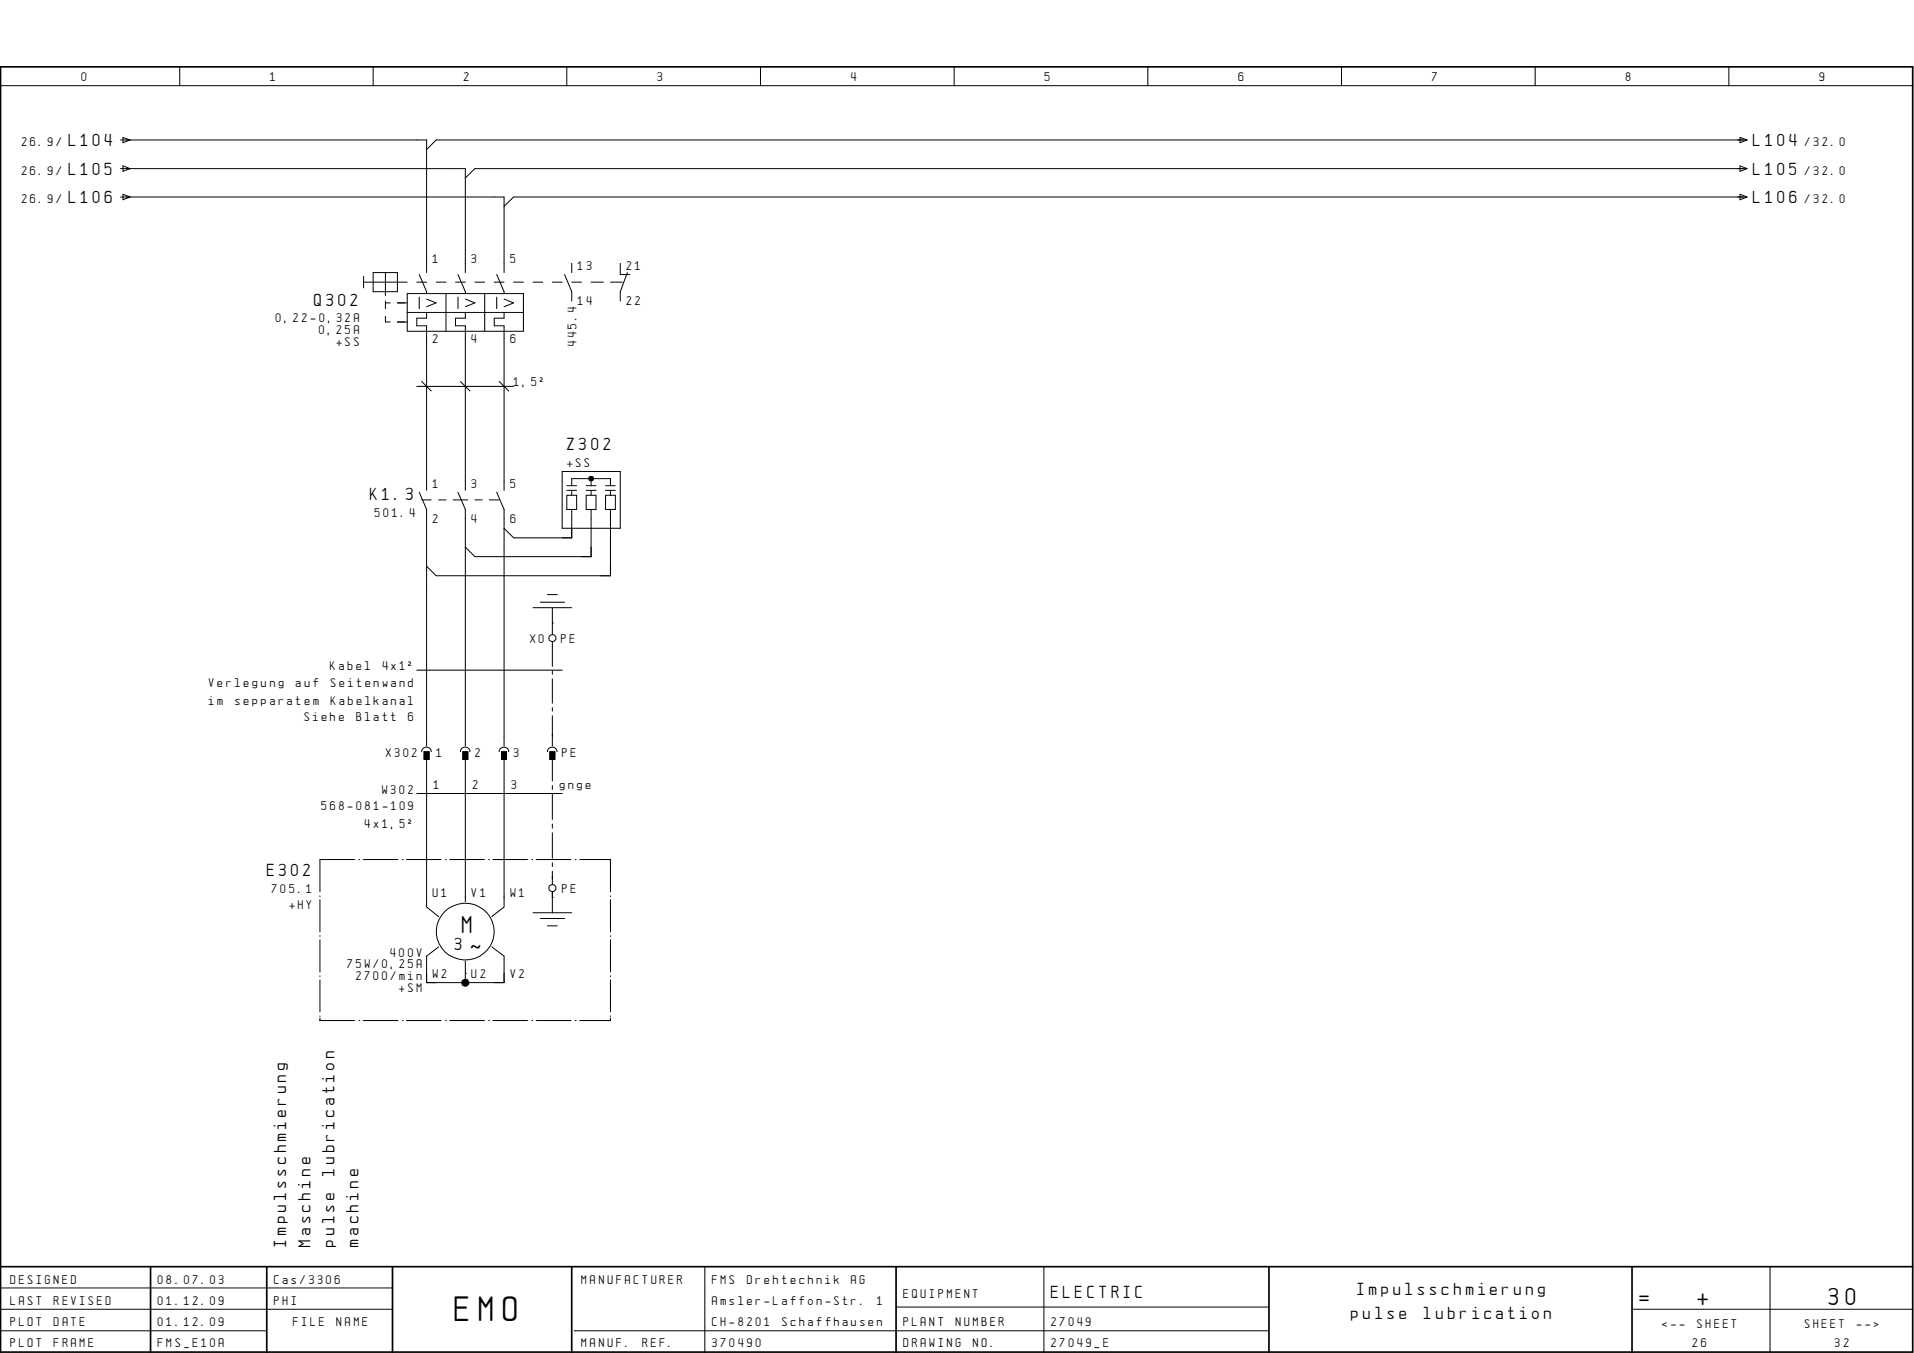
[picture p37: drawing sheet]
<svg xmlns="http://www.w3.org/2000/svg" width="297mm" height="210mm" viewBox="0 0 297 210" stroke-linecap="round" stroke-linejoin="round" font-family="sans-serif">
<defs><g id="words">
<text font-size="4.4" x="70.6" y="205">EMO</text>
<g font-size="3">
<text x="71.7" y="144.7">M</text>
<text x="73.1" y="149.3">~</text>
<text x="254.4" y="202.4">=</text>
<text x="263.4" y="202.4">+</text>
<text x="283.8" y="202.4">30</text>
</g>
<g font-size="2.2">
<text x="10.7" y="22.7">L104</text>
<text x="272.1" y="22.7">L104</text>
<text x="10.7" y="27.1">L105</text>
<text x="272.1" y="27.1">L105</text>
<text x="10.7" y="31.5">L106</text>
<text x="272.1" y="31.5">L106</text>
<text x="48.8" y="47.4">Q302</text>
<text x="88" y="69.8">Z302</text>
<text x="57.4" y="77.6">K1.3</text>
<text x="41.4" y="136">E302</text>
<text x="70.6" y="147.4">3</text>
<text x="51.9" y="182.5" transform="rotate(-90 51.9 182.5)">lubrication</text>
<text x="44.4" y="193.5" transform="rotate(-90 44.4 193.5)">Impulsschmierung</text>
<text x="48.2" y="193.5" transform="rotate(-90 48.2 193.5)">Maschine</text>
<text x="51.9" y="193.5" transform="rotate(-90 51.9 193.5)">pulse</text>
<text x="55.6" y="193.5" transform="rotate(-90 55.6 193.5)">machine</text>
<text x="163.1" y="201.3">ELECTRIC</text>
<text x="210.6" y="201">Impulsschmierung</text>
<text x="209.7" y="204.6">pulse</text>
<text x="221" y="204.6">lubrication</text>
</g>
<g font-size="1.6">
<text x="12.7" y="12.6">0</text>
<text x="41.9" y="12.6">1</text>
<text x="72" y="12.6">2</text>
<text x="102.1" y="12.6">3</text>
<text x="132.1" y="12.6">4</text>
<text x="162.1" y="12.6">5</text>
<text x="192.2" y="12.6">6</text>
<text x="222.2" y="12.6">7</text>
<text x="252.3" y="12.6">8</text>
<text x="282.4" y="12.6">9</text>
<text x="3.4" y="22.7">26.9/</text>
<text x="280.1" y="22.7">/32.0</text>
<text x="3.4" y="27.1">26.9/</text>
<text x="280.1" y="27.1">/32.0</text>
<text x="3.4" y="31.5">26.9/</text>
<text x="280.1" y="31.5">/32.0</text>
<text x="67.2" y="40.8">1</text>
<text x="73.2" y="40.8">3</text>
<text x="79.2" y="40.8">5</text>
<text x="89.7" y="42">13</text>
<text x="97.2" y="42">21</text>
<text x="89.7" y="47.4">14</text>
<text x="97.2" y="47.4">22</text>
<text x="42.8" y="50">0,22-0,32A</text>
<text x="49.5" y="51.8">0,25A</text>
<text x="52.2" y="53.7">+SS</text>
<text x="67.2" y="53.3">2</text>
<text x="73.2" y="53.3">4</text>
<text x="79.2" y="53.3">6</text>
<text x="89.4" y="53.7" transform="rotate(-90 89.4 53.7)">445.4</text>
<text x="79.8" y="59.9">1,5ý</text>
<text x="67.2" y="75.7">1</text>
<text x="73.2" y="75.7">3</text>
<text x="79.2" y="75.7">5</text>
<text x="88" y="72.4">+SS</text>
<text x="58.2" y="80.1">501.4</text>
<text x="67.2" y="81.2">2</text>
<text x="73.2" y="81.2">4</text>
<text x="79.2" y="81.2">6</text>
<text x="82.3" y="99.8">X0</text>
<text x="87.1" y="99.8">PE</text>
<text x="32.4" y="106.6">Verlegung</text>
<text x="45.9" y="106.6">auf</text>
<text x="51.3" y="104">Kabel</text>
<text x="51.3" y="106.6">Seitenwand</text>
<text x="59.4" y="104">4x1ý</text>
<text x="32.4" y="109.3">im</text>
<text x="36.5" y="109.3">sepparatem</text>
<text x="47.2" y="111.9">Siehe</text>
<text x="51.3" y="109.3">Kabelkanal</text>
<text x="55.3" y="111.9">Blatt</text>
<text x="63.4" y="111.9">6</text>
<text x="59.9" y="117.4">X302</text>
<text x="67.7" y="117.4">1</text>
<text x="73.7" y="117.4">2</text>
<text x="79.8" y="117.4">3</text>
<text x="87.2" y="117.4">PE</text>
<text x="49.9" y="125.7">568-081-109</text>
<text x="59.3" y="123.1">W302</text>
<text x="67.3" y="122.4">1</text>
<text x="73.4" y="122.4">2</text>
<text x="79.4" y="122.4">3</text>
<text x="86.9" y="122.4">gnge</text>
<text x="56.6" y="128.4">4x1,5ý</text>
<text x="42.2" y="138.5">705.1</text>
<text x="44.9" y="141.1">+HY</text>
<text x="67.2" y="139.2">U1</text>
<text x="73.2" y="139.2">V1</text>
<text x="79.2" y="139.2">W1</text>
<text x="87.2" y="138.5">PE</text>
<text x="60.6" y="148.4">400V</text>
<text x="53.9" y="150.2">75W/0,25A</text>
<text x="55.3" y="152.1">2700/min</text>
<text x="62" y="153.9">+SM</text>
<text x="67.2" y="151.7">W2</text>
<text x="73.2" y="151.7">U2</text>
<text x="79.2" y="151.7">V2</text>
<text x="1.6" y="199.1">DESIGNED</text>
<text x="1.6" y="202.4">LAST</text>
<text x="8.4" y="202.4">REVISED</text>
<text x="24.5" y="199.1">08.07.03</text>
<text x="24.5" y="202.4">01.12.09</text>
<text x="42.5" y="199.1">Cas/3306</text>
<text x="42.5" y="202.4">PHI</text>
<text x="90.3" y="199.1">MANUFACTURER</text>
<text x="110.5" y="202.4">Amsler-Laffon-Str.</text>
<text x="110.5" y="199.1">FMS</text>
<text x="115.9" y="199.1">Drehtechnik</text>
<text x="132.1" y="199.1">AG</text>
<text x="136.1" y="202.4">1</text>
<text x="140.2" y="201.3">EQUIPMENT</text>
<text x="1.6" y="205.7">PLOT</text>
<text x="1.6" y="209">PLOT</text>
<text x="8.4" y="205.7">DATE</text>
<text x="8.4" y="209">FRAME</text>
<text x="24.5" y="205.7">01.12.09</text>
<text x="24.5" y="209">FMS_E10A</text>
<text x="45.5" y="205.7">FILE</text>
<text x="52.2" y="205.7">NAME</text>
<text x="90.3" y="209">MANUF.</text>
<text x="99.7" y="209">REF.</text>
<text x="110.5" y="209">370490</text>
<text x="110.5" y="205.7">CH-8201</text>
<text x="121.4" y="205.7">Schaffhausen</text>
<text x="140.2" y="205.7">PLANT</text>
<text x="140.2" y="209">DRAWING</text>
<text x="148.3" y="205.7">NUMBER</text>
<text x="151" y="209">NO.</text>
<text x="163.1" y="205.7">27049</text>
<text x="163.1" y="209">27049_E</text>
<text x="258" y="206.1">&lt;--</text>
<text x="262.7" y="209">26</text>
<text x="263.4" y="206.1">SHEET</text>
<text x="280.1" y="206.1">SHEET</text>
<text x="284.8" y="209">32</text>
<text x="288.2" y="206.1">--&gt;</text>
</g>
</g></defs>
<g fill="none" stroke="#000" stroke-width=".16">
<path d="M.1 13.3h296.7M27.9 10.4v2.9M57.9 10.4v2.9M88 10.4v2.9M118 10.4v2.9M148.1 10.4v2.9M178.1 10.4v2.9M208.2 10.4v2.9M238.2 10.4v2.9M268.3 10.4v2.9M18.7 21.7h47.5v20.6M18.7 26.2h53.5v16.1"/>
<path d="M18.7 30.6h59.5v11.7M19.1 21.3l1.1 .4-1.1 .4zM19.1 25.7l1.1 .5-1.1 .4zM19.1 30.1l1.1 .5-1.1 .4zM270 21.3l1.1 .4-1.1 .4zM270 25.7l1.1 .5-1.1 .4zM270 30.1l1.1 .5-1.1 .4zM271.1 21.7h-203.4l-1.5 1.5M271.1 26.2h-197.4l-1.5 1.4M271.1 30.6h-191.4l-1.5 1.4M56.4 43.8h6.8M56.4 42.9v1.8"/>
<path d="M57.9 42.3h3.8v3h-3.8zM59.8 47h.8M59.8 49.1v.9h.8M59.8 42.3v3.5M59.8 46.7v1.2M61.7 47h1.5M61.7 50h1.5M63.2 45.6h18v5.8h-18zM63.2 48.5h18M64.7 59.9h15M64.7 43.8h1.5M65.1 42.6l1.1 2.7v.3"/>
<path d="M65.1 46.1v1.8M65.4 59.2l1.5 1.5M66.2 48.5v.9h-1.5v1.1h1.5v25.6M66.2 46.4l1.5 .6-1.5 .6M67.7 43.8h1.5M69.2 45.6v5.8M70.7 43.8h1.5M71.1 42.6l1.1 2.7v.3M71.1 46.1v1.8M71.5 59.2l1.4 1.5M72.2 48.5v.9h-1.5v1.1h1.5v25.6M72.2 46.4l1.5 .6-1.5 .6"/>
<path d="M73.7 43.8h1.5M75.2 45.6v5.8M76.7 43.8h1.5M77.1 42.6l1.1 2.7v.3M77.1 46.1v1.8M77.5 59.2l1.4 1.5M78.2 48.5v.9h-1.5v1.1h1.5v25.6M78.2 46.4l1.5 .6-1.5 .6M79.7 43.8h1.5M82.7 43.8h1.5M85.7 43.8h1.5M87.6 42.6l1.1 2.7v1.4"/>
<path d="M88.7 40.9v1.4M88.7 43.8h1.6M91.7 43.8h1.9M94.7 43.8h1.9M96.3 40.9v1.7h1.4M97.4 42.3l-1.1 3v1.4M65.1 76.4l1.1 2.6v36.7M65.4 77.6h1.5M68.1 77.6h1.1M70.3 77.6h2.3M71.1 76.4l1.1 2.6v36.7M73.7 77.6h1.1"/>
<path d="M75.9 77.6h1.6M77.1 76.4l1.1 2.6v36.7M87.2 73.2h9.1v8.8h-9.1zM88 76.8h1.5v2.2h-1.5zM88 76.1h1.5M88 75.4h1.5M88.7 75.4v-1.1h6v1.1M88.7 76.1v.7M88.7 79v4.4h-9l-1.5-1.4M91 76.8h1.5v2.2h-1.5zM91 76.1h1.5M91 75.4h1.5"/>
<path d="M91.4 74l.2-.1 .4 .1 .1 .2-.1 .3h-.5l-.1-.1zM91.7 74.3v1.1M91.7 76.1v.7M91.7 79v7.4h-18l-1.5-1.5M94 76.8h1.5v2.2h-1.5zM94 76.1h1.5M94 75.4h1.5M94.7 76.1v.7M94.7 79v10.3h-27l-1.5-1.5M82.7 94.3h6M83.9 93.4h3.7M85 92.2h1.5"/>
<path d="M85.7 96.6h.1M85.7 94.3v4.1M85.7 99.6v3.8M64.7 104h22.5M65.4 116.6a.74 .74 0 0 1 .8-.7 .74 .74 0 0 1 .7 .7M65.8 116.6h.8v1.2h-.8zM66.2 117.2v23.5l1.9 1.5M71.5 116.6a.74 .74 0 0 1 .7-.7 .74 .74 0 0 1 .7 .7M71.8 116.6h.8v1.2h-.8zM72.2 117.2v22.7M77.5 116.6a.74 .74 0 0 1 .7-.7 .74 .74 0 0 1 .7 .7M77.8 116.6h.8v1.2h-.8z"/>
<path d="M78.2 117.2v23.4M85 116.6a.74 .74 0 0 1 .7-.7 .74 .74 0 0 1 .7 .7M85.3 116.6h.8v1.2h-.8zM85.7 104.1v.5M85.7 105.3v3.8M85.7 109.8v.5M85.7 111v4.7M85.7 117.2v4M49.7 139v.1M49.7 139.6v5M55 133.3h-5.3v5M55.7 133.3h.1"/>
<path d="M56.4 133.3h5.4M62.4 133.3h.2M63.1 133.3h5.3M64.7 123.1h22.5M69.1 133.3h.2M69.8 133.3h5.4M75.9 133.3h.1M76.5 133.3h5.4M82.5 133.3h.2M83.2 133.3h5.4M85.7 139.2h.1M85.7 121.9v.6"/>
<path d="M85.7 123.2v3.9M85.7 127.8v.7M85.7 129.2v3.9M85.7 133.9v.6M85.7 135.2v2M85.7 138.3v3.3M89.3 133.3h.1M90 133.3h4.7v5M94.7 139v.1M94.7 139.6v5M49.7 145.2v.1M49.7 145.8v5"/>
<path d="M49.7 151.4v.1M49.7 152v5M49.7 157.6v.1M49.7 157.9v.4h5.3M55.7 158.3h.1M56.4 158.3h5.4M62.4 158.3h.2M63.1 158.3h5.3M66.2 151v1.4h12v-1.4M68.1 146.9l-1.9 1.4v2.6M69.1 141.4a4.4 4.4 0 0 1 7.1 1.1 4.4 4.4 0 0 1-3.4 6.4 4.4 4.4 0 0 1-4.6-2.4 4.4 4.4 0 0 1 .9-5.1zM69.1 158.3h.2"/>
<path d="M69.8 158.3h5.4M72.2 151h.1M72.2 149.1v1.8M72.2 151v1.4M75.9 158.3h.1M76.3 146.9l1.9 1.4v2.6M76.5 158.3h5.4M78.2 140.7l-1.9 1.5M82.5 158.3h.2M82.7 141.6h6M83.2 158.3h5.4M83.9 142.5h3.7"/>
<path d="M85 143.6h1.5M89.3 158.3h.1M94.7 145.2v.1M94.7 145.8v5M94.7 151.4v.1M94.7 152v5M94.7 157.6v.1M94.7 157.9v.4h-4.7M.1 199.8h60.8M109.4 196.5v13.3M162 196.5v13.3M274.7 196.5v13.3"/>
<path d="M.1 203.1h60.8M.1 206.5h41.3M89.1 206.5h107.8M139.1 202.8h57.8M253.3 203.1h43.5"/>
<circle cx="85.7" cy="99" r=".55"/>
<circle cx="85.7" cy="137.8" r=".55"/>
<circle cx="72.2" cy="152.5" r=".54"/>
</g>
<path d="M.1 10.4h296.7v199.4h-296.7zM.1 196.5h296.7M23.4 196.5v13.3M41.4 196.5v13.3M60.9 196.5v13.3M88.7 196.5v13.3M139.1 196.5v13.3M196.9 196.5v13.3M253.3 196.5v13.3" fill="none" stroke="#000" stroke-width=".26"/>
<g fill="#000">
<path d="M91.4 74.1l.2-.2 .4 .1 .1 .2-.1 .3h-.5l-.1-.1zM65.8 116.6h.8v1.2h-.8zM71.8 116.6h.8v1.2h-.8zM77.8 116.6h.8v1.2h-.8zM85.3 116.6h.8v1.2h-.8z"/>
<circle cx="72.2" cy="152.5" r=".54"/>
</g>
<use href="#words"/>
</svg>
